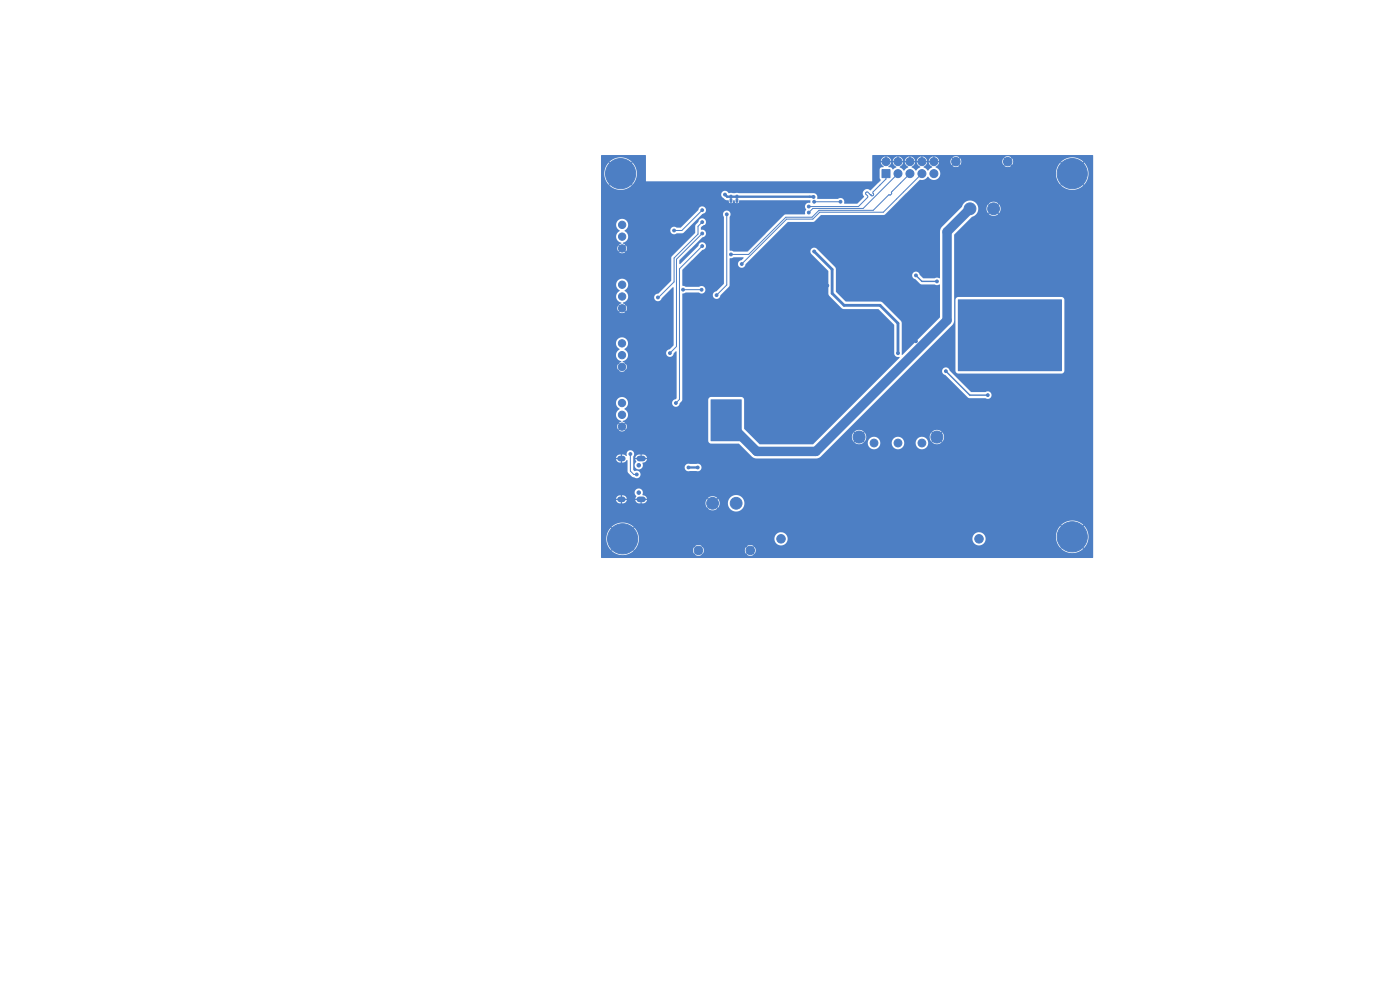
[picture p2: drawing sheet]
<svg xmlns="http://www.w3.org/2000/svg" width="297mm" height="210mm" viewBox="0 0 297 210" stroke-linecap="round" stroke-linejoin="round" font-family="sans-serif">
<g fill="#4d7fc4" stroke="#4d7fc4" stroke-width=".21">
<path d="M187.1 36h1.7v1.7h-1.7z"/>
<path d="M156.2 41.4l.3 .1v.5h-.4z"/>
<path d="M156.2 42.3h.3v.6l-.4-.1z"/>
<path d="M154.9 41.4l.4 .1-.1 .5h-.3z"/>
<path d="M154.9 42.3h.4l-.1 .6-.3-.1z"/>
<circle cx="182.2" cy="92.7" r="1.27"/>
<circle cx="198.8" cy="92.7" r="1.27"/>
<circle cx="185.4" cy="94" r=".83"/>
<circle cx="190.5" cy="94" r=".83"/>
<circle cx="195.6" cy="94" r=".83"/>
<circle cx="151.2" cy="106.8" r="1.25"/>
<circle cx="156.2" cy="106.8" r="1.25"/>
<circle cx="159.2" cy="116.8" r=".9"/>
<circle cx="148.2" cy="116.8" r=".9"/>
<circle cx="132" cy="52.7" r=".77"/>
<circle cx="132" cy="50.2" r=".77"/>
<circle cx="132" cy="47.7" r=".77"/>
<circle cx="129.7" cy="114.3" r=".4"/>
<circle cx="130.4" cy="112.6" r=".4"/>
<circle cx="130.4" cy="116" r=".4"/>
<circle cx="132.1" cy="111.9" r=".4"/>
<circle cx="132.1" cy="114.3" r="3.2"/>
<circle cx="132.1" cy="116.7" r=".4"/>
<circle cx="133.8" cy="112.6" r=".4"/>
<circle cx="133.8" cy="116" r=".4"/>
<circle cx="134.5" cy="114.3" r=".4"/>
<circle cx="210.8" cy="44.3" r="1.25"/>
<circle cx="205.8" cy="44.3" r="1.25"/>
<circle cx="202.8" cy="34.3" r=".9"/>
<circle cx="213.8" cy="34.3" r=".9"/>
<circle cx="188" cy="34.3" r=".85"/>
<circle cx="190.5" cy="36.8" r=".85"/>
<circle cx="190.5" cy="34.3" r=".85"/>
<circle cx="193" cy="36.8" r=".85"/>
<circle cx="193" cy="34.3" r=".85"/>
<circle cx="195.6" cy="36.8" r=".85"/>
<circle cx="195.6" cy="34.3" r=".85"/>
<circle cx="198.1" cy="36.8" r=".85"/>
<circle cx="198.1" cy="34.3" r=".85"/>
<circle cx="132" cy="77.8" r=".77"/>
<circle cx="132" cy="75.3" r=".77"/>
<circle cx="132" cy="72.8" r=".77"/>
<circle cx="165.7" cy="114.3" r=".9"/>
<circle cx="207.7" cy="114.3" r=".9"/>
<circle cx="225.1" cy="113.9" r=".4"/>
<circle cx="225.8" cy="112.2" r=".4"/>
<circle cx="225.8" cy="115.6" r=".4"/>
<circle cx="227.5" cy="111.5" r=".4"/>
<circle cx="227.5" cy="113.9" r="3.2"/>
<circle cx="227.5" cy="116.3" r=".4"/>
<circle cx="229.2" cy="112.2" r=".4"/>
<circle cx="229.2" cy="115.6" r=".4"/>
<circle cx="229.9" cy="113.9" r=".4"/>
<circle cx="132" cy="90.5" r=".77"/>
<circle cx="132" cy="88" r=".77"/>
<circle cx="132" cy="85.5" r=".77"/>
<circle cx="132" cy="65.4" r=".77"/>
<circle cx="132" cy="62.9" r=".77"/>
<circle cx="132" cy="60.4" r=".77"/>
<circle cx="135.5" cy="98.7" r=".37"/>
<circle cx="135.5" cy="104.5" r=".37"/>
<circle cx="225.1" cy="36.8" r=".4"/>
<circle cx="225.8" cy="35.1" r=".4"/>
<circle cx="225.8" cy="38.5" r=".4"/>
<circle cx="227.5" cy="34.4" r=".4"/>
<circle cx="227.5" cy="36.8" r="3.2"/>
<circle cx="227.5" cy="39.2" r=".4"/>
<circle cx="229.2" cy="35.1" r=".4"/>
<circle cx="229.2" cy="38.5" r=".4"/>
<circle cx="229.9" cy="36.8" r=".4"/>
<circle cx="158.1" cy="47" r=".3"/>
<circle cx="158.1" cy="48.4" r=".3"/>
<circle cx="158.8" cy="46.3" r=".3"/>
<circle cx="158.8" cy="47.7" r=".3"/>
<circle cx="158.8" cy="49.1" r=".3"/>
<circle cx="159.5" cy="47" r=".3"/>
<circle cx="159.5" cy="48.4" r=".3"/>
<circle cx="160.2" cy="46.3" r=".3"/>
<circle cx="160.2" cy="47.7" r=".3"/>
<circle cx="160.2" cy="49.1" r=".3"/>
<circle cx="160.9" cy="47" r=".3"/>
<circle cx="160.9" cy="48.4" r=".3"/>
<circle cx="129.3" cy="36.8" r=".4"/>
<circle cx="130" cy="35.1" r=".4"/>
<circle cx="130" cy="38.5" r=".4"/>
<circle cx="131.7" cy="34.4" r=".4"/>
<circle cx="131.7" cy="36.8" r="3.2"/>
<circle cx="131.7" cy="39.2" r=".4"/>
<circle cx="133.3" cy="35.1" r=".4"/>
<circle cx="133.3" cy="38.5" r=".4"/>
<circle cx="134.1" cy="36.8" r=".4"/>
<circle cx="196" cy="50.8" r=".3"/>
<circle cx="194.1" cy="55.9" r=".3"/>
<circle cx="161.7" cy="86" r=".3"/>
<circle cx="158.9" cy="64.3" r=".3"/>
<circle cx="142.9" cy="46.1" r=".3"/>
<circle cx="144.2" cy="101.7" r=".3"/>
<circle cx="158.2" cy="74.8" r=".3"/>
<circle cx="177.8" cy="113.8" r=".3"/>
<circle cx="164.8" cy="90.5" r=".3"/>
<circle cx="159" cy="81.9" r=".3"/>
<circle cx="149.4" cy="45.7" r=".3"/>
<circle cx="228" cy="64.1" r=".3"/>
<circle cx="149.5" cy="48.1" r=".3"/>
<circle cx="180.3" cy="105.9" r=".3"/>
<circle cx="163.2" cy="87.2" r=".3"/>
<circle cx="161.7" cy="87.2" r=".3"/>
<circle cx="222.8" cy="55.6" r=".3"/>
<circle cx="146.8" cy="105.4" r=".3"/>
<circle cx="220.5" cy="46.4" r=".3"/>
<circle cx="163.2" cy="84.7" r=".3"/>
<circle cx="169.9" cy="87" r=".3"/>
<circle cx="140.1" cy="42.2" r=".3"/>
<circle cx="190.8" cy="60.2" r=".3"/>
<circle cx="149.4" cy="43.2" r=".3"/>
<circle cx="175.5" cy="60.6" r=".3"/>
<circle cx="172.6" cy="56.9" r=".3"/>
<circle cx="218.7" cy="112.3" r=".3"/>
<circle cx="180" cy="56.8" r=".3"/>
<circle cx="141.4" cy="66.5" r=".3"/>
<circle cx="206.5" cy="91.1" r=".3"/>
<circle cx="172.2" cy="100.2" r=".3"/>
<circle cx="200.4" cy="83.9" r=".3"/>
<circle cx="187.6" cy="71.5" r=".3"/>
<circle cx="163.2" cy="86" r=".3"/>
<circle cx="206.9" cy="106.6" r=".3"/>
<circle cx="160.4" cy="102.9" r=".3"/>
<circle cx="196.7" cy="114.8" r=".3"/>
<circle cx="172.3" cy="48.8" r=".3"/>
<circle cx="189.2" cy="82.6" r=".3"/>
<circle cx="151" cy="81.2" r=".3"/>
<circle cx="162.4" cy="86.7" r=".3"/>
<circle cx="229.2" cy="86.6" r=".3"/>
<circle cx="188.1" cy="53.1" r=".3"/>
<circle cx="198.1" cy="62.2" r=".3"/>
<circle cx="142.1" cy="111.9" r=".3"/>
<circle cx="163.2" cy="116" r=".3"/>
<circle cx="167.4" cy="100.1" r=".3"/>
<circle cx="161.4" cy="69.1" r=".3"/>
<circle cx="162.7" cy="64.3" r=".3"/>
<circle cx="162.4" cy="85.3" r=".3"/>
<circle cx="193" cy="66" r=".3"/>
<circle cx="209.2" cy="47.8" r=".3"/>
<circle cx="161.7" cy="84.7" r=".3"/>
<circle cx="149.5" cy="50.8" r=".3"/>
<circle cx="171.3" cy="69.6" r=".3"/>
<circle cx="228.5" cy="76.6" r=".3"/>
<circle cx="173.6" cy="75.4" r=".3"/>
<circle cx="221.9" cy="91.3" r=".3"/>
<circle cx="222.4" cy="84.2" r=".3"/>
<circle cx="227.2" cy="48.3" r=".3"/>
<circle cx="141.9" cy="91.7" r=".3"/>
<circle cx="194.3" cy="72.4" r=".3"/>
<circle cx="218.4" cy="100.6" r=".3"/>
<circle cx="148.8" cy="61.5" r=".3"/>
<circle cx="153.8" cy="41.3" r=".3"/>
<circle cx="172.6" cy="41.8" r=".3"/>
<circle cx="144.9" cy="61.4" r=".3"/>
<circle cx="171.6" cy="45.1" r=".3"/>
<circle cx="149" cy="49.5" r=".3"/>
<circle cx="142.1" cy="74.9" r=".3"/>
<circle cx="155.1" cy="54" r=".3"/>
<circle cx="172.7" cy="42.8" r=".3"/>
<circle cx="178.3" cy="42.8" r=".3"/>
<circle cx="149" cy="44.6" r=".3"/>
<circle cx="143" cy="48.9" r=".3"/>
<circle cx="171.6" cy="43.8" r=".3"/>
<circle cx="157.4" cy="56" r=".3"/>
<circle cx="155.1" cy="90.3" r=".3"/>
<circle cx="153" cy="88.8" r=".3"/>
<circle cx="151.6" cy="87.8" r=".3"/>
<circle cx="151.6" cy="89.7" r=".3"/>
<circle cx="151.6" cy="86" r=".3"/>
<circle cx="153.4" cy="87.2" r=".3"/>
<circle cx="151.8" cy="91.9" r=".3"/>
<circle cx="153.2" cy="90.9" r=".3"/>
<circle cx="155.2" cy="87.4" r=".3"/>
<circle cx="155.1" cy="88.9" r=".3"/>
<circle cx="155.1" cy="91.9" r=".3"/>
<circle cx="133.7" cy="96.3" r=".3"/>
<circle cx="135.1" cy="100.6" r=".3"/>
<circle cx="146" cy="99.2" r=".3"/>
<circle cx="148" cy="99.2" r=".3"/>
<circle cx="139.6" cy="63.1" r=".3"/>
<circle cx="149" cy="47.1" r=".3"/>
<circle cx="209.6" cy="83.8" r=".3"/>
<circle cx="200.7" cy="78.7" r=".3"/>
<circle cx="212.1" cy="67.3" r=".3"/>
<circle cx="209.6" cy="74.9" r=".3"/>
<circle cx="213.4" cy="73.7" r=".3"/>
<circle cx="207" cy="67.3" r=".3"/>
<circle cx="221.9" cy="64.8" r=".3"/>
<circle cx="212.1" cy="72.4" r=".3"/>
<circle cx="209.6" cy="72.4" r=".3"/>
<circle cx="204.5" cy="77.5" r=".3"/>
<circle cx="224.4" cy="64.8" r=".3"/>
<circle cx="218.2" cy="66" r=".3"/>
<circle cx="205.7" cy="76.2" r=".3"/>
<circle cx="214.6" cy="67.3" r=".3"/>
<circle cx="224.4" cy="67.3" r=".3"/>
<circle cx="207" cy="77.5" r=".3"/>
<circle cx="212.1" cy="74.9" r=".3"/>
<circle cx="205.7" cy="71.1" r=".3"/>
<circle cx="210.8" cy="73.7" r=".3"/>
<circle cx="204.5" cy="72.4" r=".3"/>
<circle cx="205.7" cy="68.6" r=".3"/>
<circle cx="214.6" cy="64.8" r=".3"/>
<circle cx="212.1" cy="69.9" r=".3"/>
<circle cx="213.4" cy="68.6" r=".3"/>
<circle cx="214.6" cy="74.9" r=".3"/>
<circle cx="223.1" cy="66" r=".3"/>
<circle cx="219.5" cy="67.3" r=".3"/>
<circle cx="212.1" cy="64.8" r=".3"/>
<circle cx="207" cy="69.9" r=".3"/>
<circle cx="205.7" cy="73.7" r=".3"/>
<circle cx="204.5" cy="74.9" r=".3"/>
<circle cx="210.8" cy="66" r=".3"/>
<circle cx="208.3" cy="71.1" r=".3"/>
<circle cx="208.3" cy="73.7" r=".3"/>
<circle cx="209.6" cy="69.9" r=".3"/>
<circle cx="210.8" cy="76.2" r=".3"/>
<circle cx="214.6" cy="77.5" r=".3"/>
<circle cx="212.1" cy="77.5" r=".3"/>
<circle cx="204.5" cy="69.9" r=".3"/>
<circle cx="207" cy="74.9" r=".3"/>
<circle cx="209.6" cy="64.8" r=".3"/>
<circle cx="213.4" cy="71.1" r=".3"/>
<circle cx="220.6" cy="66" r=".3"/>
<circle cx="208.3" cy="68.6" r=".3"/>
<circle cx="213.4" cy="76.2" r=".3"/>
<circle cx="215.9" cy="66" r=".3"/>
<circle cx="210.8" cy="71.1" r=".3"/>
<circle cx="219.5" cy="64.8" r=".3"/>
<circle cx="210.8" cy="68.6" r=".3"/>
<circle cx="213.4" cy="66" r=".3"/>
<circle cx="209.6" cy="67.3" r=".3"/>
<circle cx="209.6" cy="77.5" r=".3"/>
<circle cx="214.6" cy="69.9" r=".3"/>
<circle cx="214.6" cy="72.4" r=".3"/>
<circle cx="208.3" cy="76.2" r=".3"/>
<circle cx="207" cy="72.4" r=".3"/>
<circle cx="216.9" cy="67.3" r=".3"/>
<circle cx="204.5" cy="67.3" r=".3"/>
<circle cx="216.9" cy="64.8" r=".3"/>
<circle cx="221.9" cy="67.3" r=".3"/>
<circle cx="198.8" cy="59.7" r=".3"/>
<circle cx="194.3" cy="58.4" r=".3"/>
<circle cx="154.2" cy="45.5" r=".3"/>
<circle cx="152" cy="62.6" r=".3"/>
<circle cx="143.4" cy="85.5" r=".3"/>
<circle cx="149" cy="52.2" r=".3"/>
<circle cx="172.7" cy="53.3" r=".3"/>
<circle cx="190.5" cy="74.9" r=".3"/>
</g>
<path d="M131.5 97.3h.6M135.6 97.3h.8M131.5 105.9h.6M135.6 105.9h.8" fill="none" stroke="#4d7fc4" stroke-width="1.2"/>
<path d="M153.8 41.3l.5 .4 18.3 .1M146 99.2h2" fill="none" stroke="#4d7fc4" stroke-width=".5"/>
<g fill="none" stroke="#4d7fc4" stroke-width=".21">
<path d="M188 36.8v1.2l-2.8 2.7v.3M190.5 36.8l-7.4 7.4h-10.7l-.8 .9M193 36.8l-3.9 3.9v.4l-.2 .3-.4-.1-3.2 3.3h-11.6l-1.4 1.5h-5.6l-7.9 7.9h-3.7M195.6 36.8l-8.2 8.2h-13.5l-1.5 1.5h-5.5l-9.5 9.5M149 49.5l-5.5 5.5v18.5l-1.4 1.4M149 44.6l-4.3 4.3h-1.7M149 47.1l-.9 .9v1.7l-5.1 5v5.1l-3.4 3.3M149 52.2l-4.9 4.8v27.7l-.7 .8M154.2 45.5v15l-2.2 2.1M172.7 42.8h5.6M184.6 41.3h.1M185.2 41l.1 .1"/>
<path d="M185.3 41.1v.3l-.3 .2-.9-.9-.3 .1-.2 .3 .5 .5v.2l-2 2h-10.5M144.9 61.4h3.9M148.8 61.4v.1M133.7 96.3v3.6l.7 .7h.7"/>
</g>
<path d="M205.8 44.3l-4.9 4.9v18.7l-27.8 27.9h-12.6l-5.4-5.5" fill="none" stroke="#4d7fc4" stroke-width="2"/>
<path d="M194.3 58.4l1.3 1.3h3.2M200.7 78.7l5 5.1h3.8" fill="none" stroke="#4d7fc4" stroke-width=".3"/>
<path d="M172.7 53.3l3.8 3.9v5l2.6 2.6h7.6l3.8 3.8v6.3" fill="none" stroke="#4d7fc4" stroke-width=".6"/>
<g fill="#4d7fc4">
<path d="M127.5 32.9h9.5v5.6h48v-5.5l.2-.1h46.6l.1 .1-.1 85.4h-104.2l-.1-.2v-4.1h1.1a3.4 3.4 0 0 0 1 2.6l1.3-1.4 .1 .2-1.2 1.4a3.5 3.5 0 0 0 4.6-.1l-.1-.1h12.7l.3 .8 .4-.4 .2 .1-.5 .5a1.14 1.14 0 0 0 1.5 0l-.4-.5 .1-.1 .5 .4 .2-.8h8.7l.3 .8 .4-.4 .2 .1-.5 .5h.2a1.15 1.15 0 0 0 1.3 0l-.4-.5 .1-.1 .5 .4 .1-.1a1.15 1.15 0 0 0-.1-1.4l-.5 .5-.1-.2 .4-.4-.1-.1a1.15 1.15 0 0 0-1.4 .1l.5 .4-.2 .2-.4-.5-.3 .7h-8.7l-.2-.7-.5 .5-.1-.2 .4-.4-.1-.1a1.15 1.15 0 0 0-1.4 .1l.5 .4-.2 .2-.4-.5-.3 .7h-12.7l-1.2-1.2 .2-.2 1.3 1.4 .3-.3a3.4 3.4 0 0 0 .6-2.2h28.8v.2a1.4 1.4 0 0 0 1.5 1.3 1.4 1.4 0 0 0 1.3-1.5h39.2v.2a1.4 1.4 0 0 0 1.7 1.3 1.4 1.4 0 0 0 1-2h15v.3a3.4 3.4 0 0 0 .9 2.2l1.4-1.3 .1 .2-1.2 1.3a3.5 3.5 0 0 0 4.6 0l-1.3-1.3 .2-.2 1.3 1.3a3.5 3.5 0 0 0 0-4.7l-1.3 1.3-.2-.1 1.3-1.4a3.5 3.5 0 0 0-4.7 0l1.3 1.4-.1 .1-1.4-1.3-.6 .9-.3 1.3h-15a1.4 1.4 0 0 0-1.6-.8 1.4 1.4 0 0 0-1.1 1.3h-39.2v-.2a1.41 1.41 0 0 0-1.5-1.1 1.41 1.41 0 0 0-1.3 1.3l-28.8-.1a3.4 3.4 0 0 0-.9-2.2l-1.3 1.4-.2-.2 1.3-1.4a3.5 3.5 0 0 0-4.7 .1l1.3 1.3-.1 .2-1.3-1.4-.6 .9-.4 1.3h-1.1v-8.3h3.6v.3h-.4l.2 .4 .4 .2 .4 .1v-.5h.3v.5a.87 .87 0 0 0 1-.7h-.5v-.3h.5l-.3-.5-.7-.2v.4h-.3v-.4a.87 .87 0 0 0-1 .7h-3.2v-1.4h7.1l.4 .9-.2 .5h.4v.3h-.4v.1l.3 .4 .4 .2h.4v-.5h.2v.5l.8-.2h12.8v.5l.3 .6 .5-.4 .1 .2-.4 .4 .2 .1a1.5 1.5 0 0 0 1.7-.1l-.4-.4 .2-.2 .4 .4 .3-.6 .1-.5h1.7v.3a1.75 1.75 0 0 0 2.7 1.4 1.75 1.75 0 0 0 0-3 1.75 1.75 0 0 0-2.7 1.3h-1.7l-.4-.8-.4 .4-.2-.2 .4-.4-.1-.1a1.5 1.5 0 0 0-1.8 .1l.4 .4-.1 .2-.5-.4-.3 .8h-12.8l.4-.5h-.5v-.3h.5l-.1-.1a1.07 1.07 0 0 0-.9-.7 .9 .9 0 0 0-.5-1.3 .9 .9 0 0 0-1.2 .7h-7.1v-7.3h3.6v.3h-.4a.87 .87 0 0 0 1 .7v-.4h.3v.4h.2l.5-.2 .2-.3h.2l.1 2.6 1.2 1a.89 .89 0 0 0 1 .2 .89 .89 0 0 0 .5-1 .93 .93 0 0 0-1.3-.5l-.3-.2v-1.1h.3v.2a.88 .88 0 0 0 .8 .8 .88 .88 0 0 0 .9-.5h8.9v.1a.82 .82 0 0 0 1.2 .7h1.4a.81 .81 0 0 0 1-.8 .81 .81 0 0 0-1.1-.7h-1.4a.8 .8 0 0 0-1.1 .7h-8.9v-.9l.1-.1a.84 .84 0 0 0 .9-.7h-.5v-.3h.5l-.3-.5-.9-.2v.5h-.2v-.5a.9 .9 0 0 0-1.1 .7h.4v.3h-.4l.2 .6-.4 .6h-.3l.1-1.8a.83 .83 0 0 0-.6-1.3 .83 .83 0 0 0-.8 1.2l-1-.3v.5h-.3v-.5h-.3l-.4 .2-.3 .5h-3.2v-11.7h3.2a1.57 1.57 0 0 0 .7 1.4 1.37 1.37 0 0 0-.7 1.4 1.37 1.37 0 0 0 1.1 1.1l-.5 .4 .4 .4-.1 .2-.5-.4-.2 .7 .2 .5 .5-.4 .1 .2-.4 .4 .8 .2 .5-.2-.4-.4 .1-.2 .5 .4 .2-.5-.2-.7-.5 .4-.1-.2 .4-.4-.5-.2v-.2a1.34 1.34 0 0 0 1.1-1.2 1.34 1.34 0 0 0-.7-1.4 1.3 1.3 0 0 0 .3-2.2 1.3 1.3 0 0 0-2.1 .9h-3.2v-12.7h3.2v.2a1.36 1.36 0 0 0 .7 1.1 1.66 1.66 0 0 0-.6 1.9l.3 .4 .7 .4-.5 .3 .4 .4-.1 .2-.5-.4-.2 .7 .2 .6 .5-.4 .1 .1-.4 .4 .6 .3 .7-.3-.4-.4 .1-.1 .5 .4 .2-.6-.2-.7-.5 .4-.1-.2 .4-.4-.5-.3a1.37 1.37 0 0 0 1.1-1.2 1.37 1.37 0 0 0-.7-1.4 1.3 1.3 0 0 0 .3-2.3 1.3 1.3 0 0 0-2.1 .9h-3.2v-12.4h3.2l.2 .8 .5 .4a.24 .24 0 0 1 0 .3 .24 .24 0 0 1-.2 .1 1.34 1.34 0 0 0-.4 1.4 1.34 1.34 0 0 0 1.1 .9l-.6 .4 .5 .4-.2 .2-.4-.4-.2 .7 .2 .5 .4-.4 .2 .2-.5 .4 .8 .2 .5-.2-.4-.4 .2-.2 .4 .4 .2-.5-.2-.7-.4 .4-.2-.2 .4-.4-.5-.2 .1-.2a1.31 1.31 0 0 0 1.1-1.2h5.5v.2a.82 .82 0 0 0 .7 .7 .82 .82 0 0 0 .9-.6l2.3-2.4 .2 .1v12.2l-.8 .9a.82 .82 0 0 0-.8 .8 .82 .82 0 0 0 .8 .8 .82 .82 0 0 0 .8-.8l.4-.4 .2 .1v9.9a1.16 1.16 0 0 0-.8 1.4 .83 .83 0 0 0 .9 .4 .83 .83 0 0 0 .6-.8l.5-.7h5.5v8.7l.2 .3 .5 .3h5.9l2.8 2.8 .6 .3h13.3l.6-.3 4.3-4.3h2.3l.1 .5 .3 .6 .4-.4 .1 .2-.3 .4a1.52 1.52 0 0 0 1.9 0h.9v.2a1.33 1.33 0 0 0 1.4 1.2 1.33 1.33 0 0 0 1.2-1.4h2.5v.2a1.33 1.33 0 0 0 1.4 1.2 1.33 1.33 0 0 0 1.2-1.4h2.5v.2a1.33 1.33 0 0 0 2 1 1.33 1.33 0 0 0 0-2.3 1.33 1.33 0 0 0-2 1.1h-2.5a1.33 1.33 0 0 0-1.3-1.3 1.33 1.33 0 0 0-1.3 1.3h-2.5a1.33 1.33 0 0 0-1.3-1.3 1.33 1.33 0 0 0-1.3 1.3h-.9l-.3-.4 .1-.2 .4 .4 .3-.6 .1-.5h13.4l.1 .5 .3 .6 .4-.4 .1 .2-.3 .4 .2 .1a1.52 1.52 0 0 0 1.7-.1l-.3-.4 .1-.2 .4 .4 .2-.2a1.52 1.52 0 0 0-.2-1.8l-.4 .4-.1-.2 .3-.4-.1-.1a1.52 1.52 0 0 0-1.8 .1l.3 .4-.1 .2-.4-.4-.4 .9h-13.4l-.4-.9-.4 .4-.1-.2 .3-.4-.2-.1a1.52 1.52 0 0 0-1.7 .1l.3 .4-.1 .2-.4-.4-.4 .9h-2.3l13.9-13.9h7.6l.1 .6 .6 .3 4.8 4.8 3.6 .1a.82 .82 0 0 0 1.1-.1 .82 .82 0 0 0 0-1.1 .82 .82 0 0 0-1.1-.1l-3-.1-4.5-4.5a.82 .82 0 0 0-.8-.7 .82 .82 0 0 0-.8 .8h-7.6l9.9-10 .2-.6v-4.5h.3v15l.3 .5 .3 .1h21.9a.64 .64 0 0 0 .6-.6v-15l-.3-.5-22.2-.1-.4 .2-.2 .4h-.3v-13.8l3.8-3.8a1.79 1.79 0 0 0 1.3-1.8h1.8v.4l.3 .7 .5-.5 .1 .2-.4 .4 .2 .2a1.5 1.5 0 0 0 1.8-.2l-.5-.4 .2-.2 .4 .5 .2-.2a1.5 1.5 0 0 0-.2-1.8l-.4 .4-.2-.1 .5-.5-.2-.1a1.5 1.5 0 0 0-1.8 .1l.4 .5-.1 .1-.5-.4-.3 .9h-1.8a1.76 1.76 0 0 0-1.6-1.7 1.76 1.76 0 0 0-1.8 1.4l-4.3 4.3-.3 .6-.1 10.2-.7-.1-.4 .1h-2.4l-.8-.7a.81 .81 0 0 0-1.4-.4 .81 .81 0 0 0 .5 1.3l1.2 1.1 4 .1v6.9l-8 8-.1-6.8-.2-.4-4.2-4.1-7.5-.1-2.1-2-.1-5.1-4.1-4.2a.8 .8 0 0 0-1 .2 .8 .8 0 0 0 0 1.1l3.6 3.5 .1 5.1 2.8 2.9 .4 .2h7.4l3.3 3.3v6.1a.93 .93 0 0 0 1.1 .8l-18.3 18.4h-11.4l-3.2-3.3v-6.1l-.3-.5-6.7-.1-.5 .2-.2 .4h-5.5v-22.3h6.5a.82 .82 0 0 0 .8 .9 .82 .82 0 0 0 .9-.8l1.8-1.8 .1-.3v-5.7l.8-.2h2.1v.2l-.4 .4a.82 .82 0 0 0-.8 .8 .82 .82 0 0 0 .9 .8 .82 .82 0 0 0 .8-.8l9-8.9h5.3l1.7-1.5h13.4l7.5-7.4a1.96 1.96 0 0 0 1.8-.7 1.36 1.36 0 0 0 1.6 .6 1.36 1.36 0 0 0 1-1.4h24.5v.3a3.4 3.4 0 0 0 .9 2.2l1.4-1.3 .1 .1-1.2 1.4a3.5 3.5 0 0 0 4.6 0l-1.3-1.4 .2-.1 1.3 1.2a3.5 3.5 0 0 0 0-4.6l-1.3 1.3-.2-.2 1.3-1.3a3.5 3.5 0 0 0-4.7 0l1.3 1.3-.1 .2-1.4-1.3-.6 .9-.3 1.3h-24.5a1.65 1.65 0 0 0-1-1.3l.5-.4 .2-.6h-.6v-.2h3l.3 .8 .4-.4 .2 .2-.4 .4 .1 .1a1.15 1.15 0 0 0 1.3-.1l-.4-.4 .1-.2 .5 .4 .2-.8h8.7l.3 .8 .4-.4 .2 .2-.4 .4 .1 .1a1.15 1.15 0 0 0 1.3-.1l-.4-.4 .1-.2 .5 .4 .1-.1a1.15 1.15 0 0 0-.1-1.3l-.5 .4-.1-.2 .4-.4-.1-.1a1.15 1.15 0 0 0-1.3 .1l.4 .4-.2 .2-.4-.4-.3 .6h-8.7l-.2-.6-.5 .4-.1-.2 .4-.4-.1-.1a1.15 1.15 0 0 0-1.3 .1l.4 .4-.2 .2-.4-.4-.3 .6h-3h.6a1.09 1.09 0 0 0-1-1v.6h-.2v-.6h-.1a1.1 1.1 0 0 0-.9 1h.6v.2h-.6l.3 .6 .5 .4-1 .8-.9-.8 .5-.4 .3-.6h-.6v-.2h.6v-.2a1.1 1.1 0 0 0-1-.8v.6h-.2v-.6h-.2a1.1 1.1 0 0 0-.8 1h.6v.2h-.6l.2 .6 .5 .4-.9 .8-.9-.8 .5-.4 .2-.6h-.6v-.2h.6v-.2a1.1 1.1 0 0 0-.9-.8v.6h-.3v-.6h-.1a1.1 1.1 0 0 0-.9 1h.7v.2h-.7l.3 .6 .5 .4-.9 .8-1-.8 .5-.4 .3-.6h-.6v-.2h.6v-.2a1.1 1.1 0 0 0-1-.8v.6h-.2v-.6h-.2a1.1 1.1 0 0 0-.8 1h.6v.2h-.6l.3 .6 .5 .4-.9 .5a.65 .65 0 0 0-.8-.4v-.2l.4-.4 .2-.5h-.7v-.2h.7a1.09 1.09 0 0 0-1-1v.6h-.3v-.6h-.1a1.1 1.1 0 0 0-.8 1h.6v.2h-.6l.1 .5 .5 .4-.1 .2a.6 .6 0 0 0-.8 .4v1.8l.3 .5-2.3 2.2a.95 .95 0 0 0-1.3 0 .95 .95 0 0 0 0 1.4l-1.5 1.4h-2.7a.9 .9 0 0 0-.3-1 .9 .9 0 0 0-1.1 0h-4.3a.95 .95 0 0 0-.8-1.2h-17.9a.84 .84 0 0 0-1.4-.4 .84 .84 0 0 0 .2 1.4l.4 .4 .7 .1 .1 .5 .2 .1 .1-.5h.2l.1 .5 .3-.6h.2l.1 .5 .3 .1v-.5h.3v.5l.4-.6h14.9l.1 .5a.92 .92 0 0 0-1 .4 .92 .92 0 0 0 .1 1.1l-.3 1h-4.1l-.3 .1-7.8 7.8h-2.9l-.8-.3v-7.1a.82 .82 0 0 0 0-1.1 .82 .82 0 0 0-1.2 0 .82 .82 0 0 0 0 1.1v14.2l-1.6 1.6-.5 .2-.3 .5h-6.5a.41 .41 0 0 1 .6-.3l2.9-.2a.82 .82 0 0 0 1.2 .1 .82 .82 0 0 0 0-1.2 .82 .82 0 0 0-1.1-.1h-2.8l-.7-.2-.1-3.3 4.3-4.3a.81 .81 0 0 0 .8-.9 .81 .81 0 0 0-.9-.7 .81 .81 0 0 0-.8 .8l-3.8 3.8h-.2v-.8l4.9-4.9a.84 .84 0 0 0 .8-1 .84 .84 0 0 0-1.1-.6v-.5l.3-.3a.82 .82 0 0 0 .8-.9 .82 .82 0 0 0-.9-.7 .82 .82 0 0 0-.8 .8l-.6 .7v1.6l-5.1 5.1v5.1l-2.8 2.7a.81 .81 0 0 0-.8 .7h-5.5a1.49 1.49 0 0 0-.8-1.4 1.3 1.3 0 0 0 .3-2.2 1.3 1.3 0 0 0-2.1 .9h-3.2v-12.7h3.2l.2 .8 .5 .4a.24 .24 0 0 1 0 .3 .24 .24 0 0 1-.2 .1 1.35 1.35 0 0 0-.4 1.4 1.35 1.35 0 0 0 1.1 .9l-.6 .4 .5 .4-.2 .2-.4-.4-.2 .7 .2 .5 .4-.4 .2 .2-.5 .4 .8 .2 .5-.2-.4-.4 .2-.2 .4 .4 .2-.5-.2-.7-.4 .4-.2-.2 .4-.4-.5-.2 .1-.2a1.34 1.34 0 0 0 1.1-1.2 1.34 1.34 0 0 0-.8-1.4l.1-.1h9.6a.83 .83 0 0 0 .5 .8 .83 .83 0 0 0 .9-.1l1.4-.1 4-4a.82 .82 0 0 0 .8-.9 .82 .82 0 0 0-.9-.7 .82 .82 0 0 0-.8 .8l-3.7 3.7h-.9a.8 .8 0 0 0-1.3 .5h-9.6a1.28 1.28 0 0 0 0-2.2 1.28 1.28 0 0 0-1.9 1h-3.2v-10.9h.7v.3a3.4 3.4 0 0 0 .9 2.2l1.3-1.3 .2 .1-1.3 1.4a3.5 3.5 0 0 0 4.7 0l-1.3-1.4 .2-.1 1.3 1.2a3.5 3.5 0 0 0 0-4.6l-1.3 1.3-.2-.2 1.3-1.3a3.5 3.5 0 0 0-4.7 0l1.3 1.3-.2 .2-1.3-1.3-.6 .9-.3 1.3h-.7z"/>
<path d="M150.8 84.7l6.5 .1v8.8l-6.5-.1z"/>
<path d="M203.3 63.5h21.9l.1 15.2h-22z"/>
</g>
</svg>
